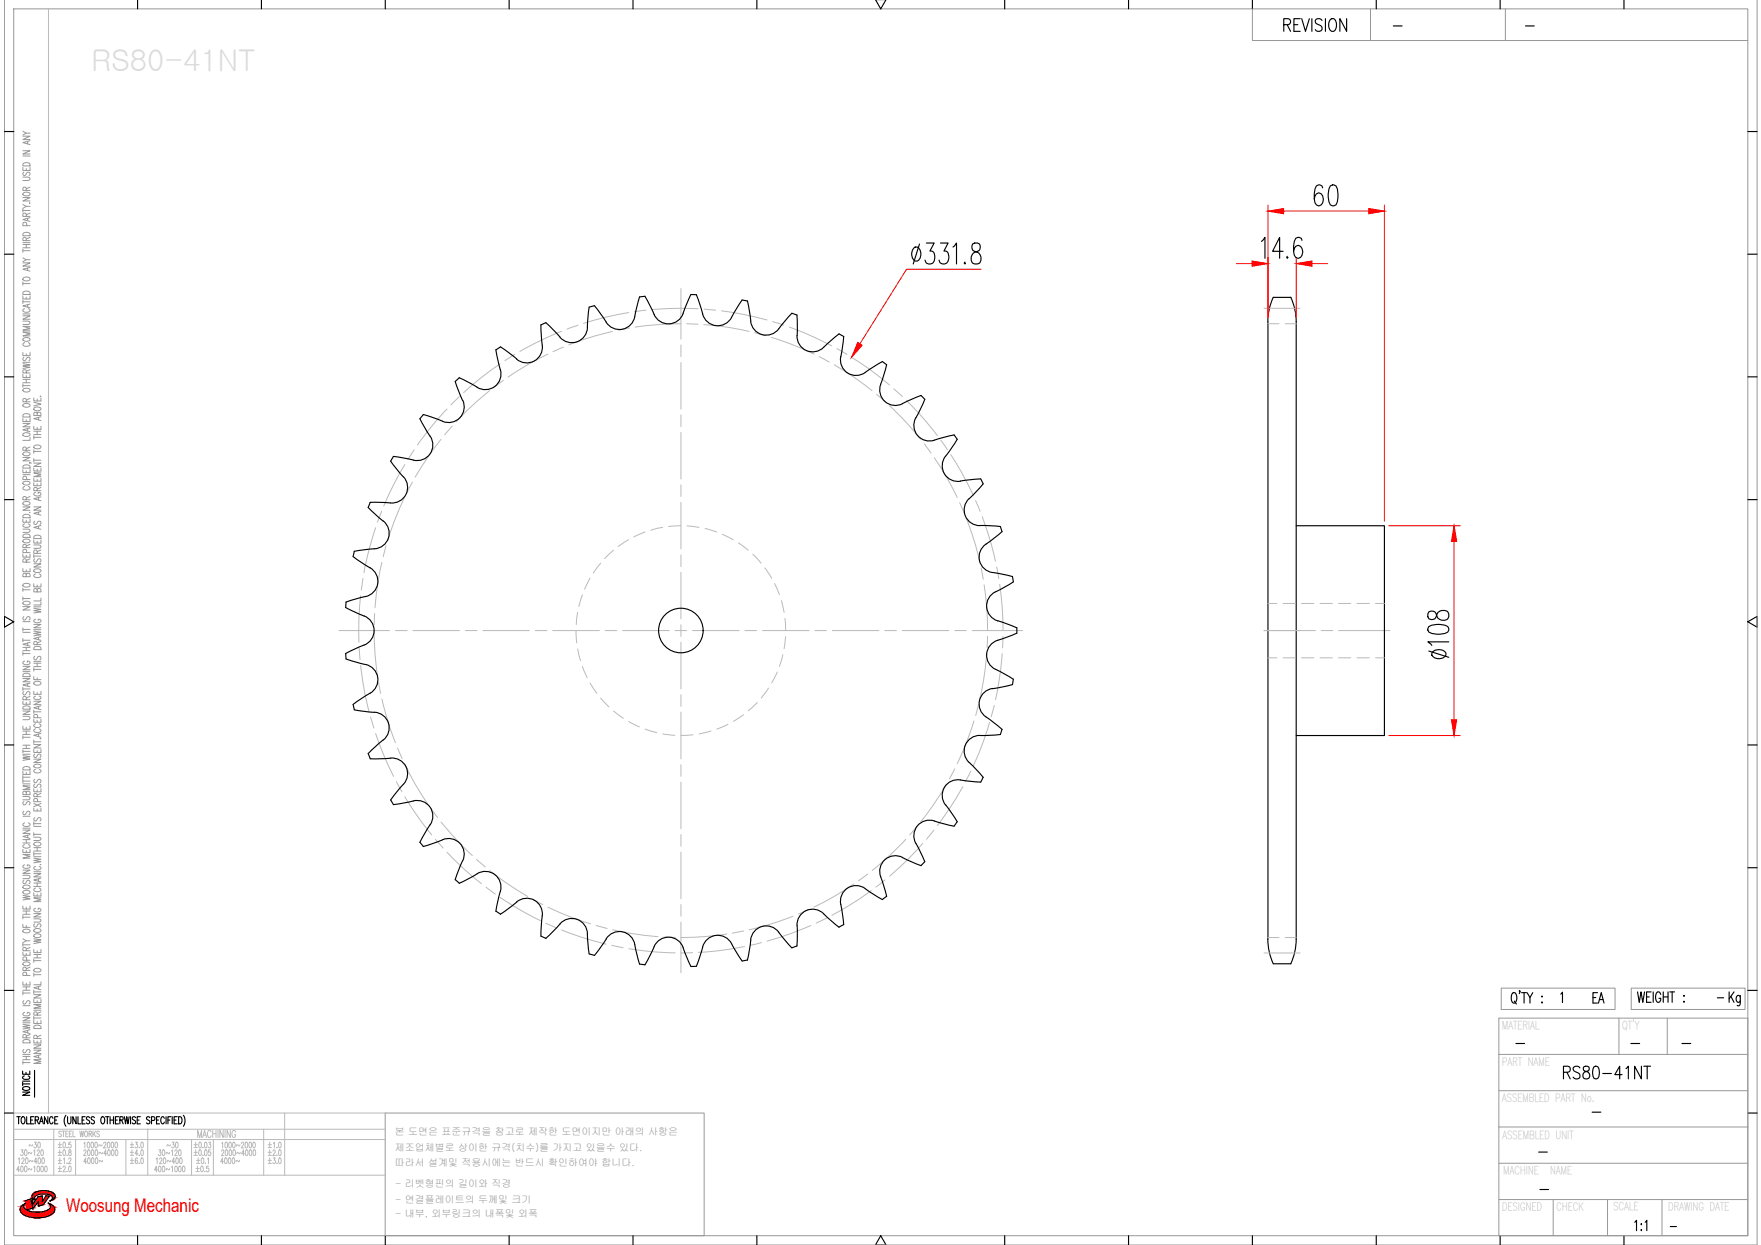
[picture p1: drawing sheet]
<svg xmlns="http://www.w3.org/2000/svg" width="297mm" height="210mm" viewBox="0 0 297 210" stroke-linecap="round" stroke-linejoin="round" font-family="sans-serif">
<defs><g id="words">
<text font-size="5.3" x="290.7" y="170.7">Kg</text>
<text font-size="4.9" x="267.8" y="170.4">EA</text>
<text font-size="3.2" fill="#f00" x="11.1" y="204.3">Woosung Mechanic</text>
<g font-size="2.6">
<text x="234.2" y="5.6">-</text>
<text x="256.5" y="5.6">-</text>
<text x="288.9" y="169.3">-</text>
<text x="254.7" y="177.1">-</text>
<text x="274.1" y="177.1">-</text>
<text x="282.9" y="177.1">-</text>
<text x="267.8" y="188.7">-</text>
<text x="258.6" y="195.4">-</text>
<text x="258.9" y="201.8">-</text>
<text x="280.8" y="208.1">-</text>
</g>
<g font-size="1.7" fill="#989898">
<text x="66.6" y="191.4">본 도면은 표준규격을 참고로 제작한 도면이지만 아래의 사항은</text>
<text x="66.6" y="194.1">제조업체별로 상이한 규격(치수)를 가지고 있을수 있다.</text>
<text x="66.6" y="196.6">따라서 설계및 적용시에는 반드시 확인하여야 합니다.</text>
<text x="66.7" y="200.2">- 리벳형핀의 길이와 직경</text>
<text x="66.7" y="202.8">- 연결플레이트의 두께및 크기</text>
<text x="66.7" y="205.2">- 내부, 외부링크의 내폭및 외폭</text>
</g>
</g></defs>
<!-- layer: 0 -->
<g fill="none" stroke="#989898" stroke-width=".17">
<path d="M.7 -.1v210h295.7v-210M2.3 1.5h292.5v206.8h-292.5zM211.3 1.5v5.3h83.5M231.2 1.5v5.3M253.9 1.5v5.3M3.9 33.3h1.2l-1.2 .6h1.2M3.9 29.9h.8l.4 .2-.2 .3h-1M3.9 28.2v.5h1.2v-.5M3.9 25.4h1.2l-1.2 .6h1.2M3.9 23h1.2l-1.2 .5h1.2M3.9 35.2v.6M3.9 35.5h1.2"/>
<path d="M3.9 34.5l.5 .3M3.9 26.3h1.2M3.9 22.1l.5 .4M3.9 39.3a.82 .82 0 0 1 1.2 .1v.3h-1.2zM3.9 32.5a.91 .91 0 0 1 1.2 .1 .64 .64 0 0 1-.6 .4 .64 .64 0 0 1-.6-.4zM3.9 27.6a.84 .84 0 0 1 1.2 .1v.3h-1.2zM4 29l-.1 .4 .1 .2 .3-.1a.52 .52 0 0 1 .7-.4l.1 .3-.2 .2M4.4 36.5v-.5h-.4l-.1 .5h1.2M4.4 32.1l-.1-.5h-.4v.5h1.2M4.4 28.4v.3M4.5 38.1l-.1-.5-.1-.1-.4 .1v.5h1.2M4.7 23.8v.4"/>
<path d="M4.7 36.8v.4M5 34.2v.1zM5.1 36.7l-1.2 .3 1.2 .3M5.1 34.8h-.7l-.5 .3M5.1 23.7l-1.2 .3 1.2 .4M5.1 22.5h-.7l-.5 .3M5.1 35.9l-.7 .3M5.1 31.6l-.7 .2M3.9 59.4v.6h1.2v-.6M3.9 54.1h.8l.4 .3-.2 .3h-1M3.9 53.2h1.2l-1.2 .6h1.2M3.9 49.9v.5h1.2v-.5"/>
<path d="M3.9 44.3h1.2l-1.2 .6h1.2M3.9 42v.5M3.9 47.5v.6M3.9 50.6v.6M3.9 52.9h1.2M3.9 50.9h1.2M3.9 47.8h1.2M3.9 43.5l.5 .3M3.9 42.3h1.2M3.9 41.8h1.2M3.9 41.2h1.2M3.9 40.9h1.2"/>
<path d="M3.9 57.1a.91 .91 0 0 1 1.2 0 .69 .69 0 0 1-1.2 .3zM3.9 49.2a.82 .82 0 0 1 1.2 .2v.2h-1.2zM3.9 46.9a.71 .71 0 0 1 1.2 .2 .7 .7 0 0 1-1.2-.1zM4.2 57.8a.32 .32 0 0 0-.3 .4 .32 .32 0 0 0 .4 .2h.3a.32 .32 0 0 0 .5-.2 .32 .32 0 0 0-.3-.4M4.2 52a.32 .32 0 0 0-.3 .5 .32 .32 0 0 0 .4 .2h.3a.32 .32 0 0 0 .5-.2 .32 .32 0 0 0-.3-.5M4.4 40.6v-.5h-.4l-.1 .5h1.2M4.4 41.2v.6M4.4 50.1v.3M4.4 59.6v.4M4.7 45.2v.4M4.7 51.4v.4M5.1 56h-1.2l1.2 .3-1.2 .3h1.2"/>
<path d="M5.1 55h-1.2l1.2 .3-1.2 .4h1.2M5.1 51.3l-1.2 .3 1.2 .3M5.1 45.1l-1.2 .3 1.2 .3M5.1 43.8h-.7l-.5 .3M5.1 40l-.7 .3M3.9 79.2v.5h1.2v-.5M3.9 77.1h1.2l-1.2 .6h1.2M3.9 73.2a.72 .72 0 0 1 1.2 .2 .87 .87 0 0 1-1.2 0zM3.9 71.4h1.2l-1.2 .6h1.2M3.9 70.5v.6h1.2v-.6M3.9 63.1v.5h1.2v-.5M3.9 61.3l1.2 .2-1.2 .2 1.2 .2-1.2 .2"/>
<path d="M3.9 64.7v.6M3.9 65h1.2M3.9 64.5h1.2M3.9 64h1.2M3.9 61.1h1.2M3.9 78.5a.84 .84 0 0 1 1.2 .1v.3h-1.2zM3.9 76.4a.71 .71 0 0 1 1.2 .2 .7 .7 0 0 1-1.2-.2zM3.9 69.9a.79 .79 0 0 1 1.2 .1v.3h-1.2zM3.9 68.2a.91 .91 0 0 1 1.2 .1 .69 .69 0 0 1-1.2 .2zM3.9 65.6a.74 .74 0 0 1 1.2 .2 .7 .7 0 0 1-1.2-.1zM4 60.2a.29 .29 0 0 0-.1 .5 .29 .29 0 0 0 .5-.1l.1-.2a.31 .31 0 0 1 .5-.1 .31 .31 0 0 1-.1 .5M4.4 75.9v-.5h-.5v.5h1.2"/>
<path d="M4.4 67.7v-.4l-.4-.1-.1 .5h1.2M4.4 62.9v-.5h-.5v.5h1.2M4.4 63.3v.3M4.4 64v.5M4.4 70.8v.3M4.4 79.4v.3M4.7 72.3v.4M5 78l.3 .1M5.1 73.8v.4h-1.2M5.1 72.2l-1.2 .3 1.2 .3M5.1 75.4l-.7 .2M5.1 67.2l-.7 .3"/>
<path d="M5.1 62.3l-.7 .3M5.7 78.9v.5h1.2v-.5M5.7 78.1h1.2l-1.2 .5h1.2M5.7 71.9v.5h1.2v-.5M5.7 67.8l1.2 .3-1.2 .3M5.7 67.1v.5h1.2v-.5M5.7 73.5v.5M5.7 75.8v.6M5.7 77.3v.6M5.7 77.6h1.2M5.7 76.1h1.2M5.7 73.7h1.2"/>
<path d="M5.7 73.3h1.2M5.7 72.7h1.2M5.8 75.2a.71 .71 0 0 1 1.1 .2 .73 .73 0 0 1-1.2-.1zM5.8 68.8a.91 .91 0 0 1 1.1 0 .69 .69 0 0 1-1.1 .3zM6.3 69.7l.2-.2h.3l.1 .2v.4h-1.2l.1-.6 .4 .1 .1 .5M6.3 67.3v.3M6.3 72.1v.3M6.3 72.7v.6M6.3 79.1v.3M6.5 70.4v.4M6.8 66.8h.1zM6.9 79.7h-1.2l1.2 .3-1.2 .4h1.2"/>
<path d="M6.9 70.3l-1.2 .3 1.2 .3M3.9 95.9v.5h1.2v-.5M3.9 93.4v.5h1.2v-.5M3.9 89.2h1l.2 .2-.2 .3-1 .1M3.9 87.5v.5h1.2v-.5M3.9 85.5h1.2l-1.2 .5h1.2M3.9 99.2v.5M3.9 99.4h1.2M3.9 80h1.2M3.9 98.5a.91 .91 0 0 1 1.2 .1 .64 .64 0 0 1-.6 .4 .64 .64 0 0 1-.6-.4zM3.9 91.1a.71 .71 0 0 1 1.2 .2 .73 .73 0 0 1-1.2-.2zM3.9 90.2a.79 .79 0 0 1 1.2 .1v.3h-1.2z"/>
<path d="M3.9 86.9a.82 .82 0 0 1 1.2 .1v.3h-1.2zM3.9 84.7a.91 .91 0 0 1 1.2 .1 .64 .64 0 0 1-.6 .4 .64 .64 0 0 1-.6-.4zM3.9 81.3a.91 .91 0 0 1 1.2 .1 .64 .64 0 0 1-.6 .4 .64 .64 0 0 1-.6-.4zM4.2 88.3a.32 .32 0 0 0-.3 .4 .32 .32 0 0 0 .4 .2h.3a.32 .32 0 0 0 .5-.2 .32 .32 0 0 0-.3-.4M4.2 82a.32 .32 0 0 0-.3 .4 .32 .32 0 0 0 .4 .2h.3a.32 .32 0 0 0 .5-.2 .32 .32 0 0 0-.3-.4M4.4 96.9l.3-.2h.3l.1 .2v.3h-1.2l.1-.5h.4v.5M4.4 94.8v-.5l-.4-.1-.1 .6h1.2M4.4 92.3l-.1-.5-.4 .1v.4h1.2M4.4 84.3v-.5l-.4-.1-.1 .6h1.2M4.4 87.7v.3M4.4 93.6v.3M4.4 96.1v.3"/>
<path d="M4.5 93.2l-.1-.5h-.5v.5h1.2M4.5 80.8l-.1-.4-.1-.1-.4 .1v.4h1.2M5 86.4h.1M5.1 94.2l-.7 .3M5.1 91.8l-.7 .2M5.1 83.7l-.7 .3M5.7 98.4v.5h1.2v-.5M5.7 95.1h1.2l-1.2 .5h1.2M5.7 91.9h.9l.3 .2-.2 .3h-1M5.7 91v.6h1.2v-.6M5.7 85.5h1.2l-1.2 .5h1.2M5.7 81.4v.5h1.2v-.5"/>
<path d="M5.7 80.6v.5h1.2v-.5M5.7 93.5v.6M5.7 93.8h1.2M5.8 96a.91 .91 0 0 1 1.1 .1 .64 .64 0 0 1-.6 .4 .64 .64 0 0 1-.6-.4zM5.8 90.4a.79 .79 0 0 1 1.1 .1v.3h-1.2zM5.9 94.2a.29 .29 0 0 0-.2 .5 .29 .29 0 0 0 .5-.1l.1-.2a.31 .31 0 0 1 .5-.1 .31 .31 0 0 1-.1 .5M5.9 87.9l-.2 .2 .2 .3 .3-.1 .1-.3a.3 .3 0 0 1 .5-.1 .3 .3 0 0 1-.1 .5M6 96.8a.32 .32 0 0 0-.3 .4 .32 .32 0 0 0 .5 .2h.2a.32 .32 0 0 0 .5-.2 .32 .32 0 0 0-.3-.4M6 83a.32 .32 0 0 0-.3 .4 .32 .32 0 0 0 .5 .2h.2a.34 .34 0 0 0 .5-.3 .34 .34 0 0 0-.5-.3v.2M6.3 99.4l.2-.2 .3 .1 .1 .1v.4h-1.2l.1-.5h.4l.1 .5M6.3 93.3l-.1-.5h-.4l-.1 .5h1.2M6.3 82.7l-.1-.5h-.4l-.1 .5h1.2"/>
<path d="M6.3 80.8v.3M6.3 81.6v.3M6.3 91.2v.4M6.3 98.6v.3M6.5 83.9v.4M6.5 86.4v.4M6.5 88.7v.4M6.9 88.6l-1.2 .3 1.2 .3M6.9 86.2l-1.2 .3 1.2 .4M6.9 83.8l-1.2 .3 1.2 .3M6.9 92.7l-.6 .3M6.9 82.2l-.6 .3"/>
<path d="M3.9 119.9h1.2l-1.2 .6h1.2M3.9 118.2v.5h1.2v-.5M3.9 114.4h1.2l-1.2 .5h1.2M3.9 112.3h1.2l-1.2 .6h1.2M3.9 102.3h1.2l-1.2 .5h1.2M3.9 100.6v.6M3.9 105.8v.6M3.9 107.6v.6M3.9 109.9v.6M3.9 115.9v.5M3.9 116.2h1.2M3.9 113.2h1.2"/>
<path d="M3.9 110.2h1.2M3.9 109.7h1.2M3.9 109.1h1.2M3.9 107.9h1.2M3.9 106.6h1.2M3.9 106.1h1.2M3.9 104.8h1.2M3.9 100.9h1.2M3.9 119.2a.84 .84 0 0 1 1.2 .1v.3h-1.2zM3.9 113.7a.82 .82 0 0 1 1.2 .1v.3h-1.2zM3.9 101.5a.91 .91 0 0 1 1.2 .1 .69 .69 0 0 1-1.2 .2zM4 116.6a.29 .29 0 0 0-.1 .5 .29 .29 0 0 0 .5-.1l.1-.2a.31 .31 0 0 1 .5-.1 .31 .31 0 0 1-.1 .5"/>
<path d="M4 104a.29 .29 0 0 0-.1 .4 .29 .29 0 0 0 .5 0l.1-.3a.31 .31 0 0 1 .5-.1 .31 .31 0 0 1-.1 .5M4.2 111.5a.32 .32 0 0 0-.3 .4 .32 .32 0 0 0 .4 .2h.3a.34 .34 0 0 0 .5-.3 .34 .34 0 0 0-.5-.3v.2M4.4 118v-.5l-.4-.1-.1 .6h1.2M4.4 109.1v.6M4.4 118.4v.3M4.7 108.4v.4M4.7 115.3v.4M5.1 115.2l-1.2 .3 1.2 .3M5.1 108.3l-1.2 .3 1.2 .3M5.1 117.4l-.7 .3M5.7 118.2h1.2l-1.2 .6h1.2M5.7 116.6v.5h1.2v-.5"/>
<path d="M5.7 114.1v.5h1.2M5.7 106.4l1.2 .2-1.2 .2 1.2 .2-1.2 .2M5.7 105.3h1.2l-1.2 .5h1.2M5.7 102.5l1.2 .3-1.2 .1 1.2 .3-1.2 .1M5.7 112.6v.5M5.7 119.7v.6M5.7 112.9h1.2M5.7 112.4h1.2M5.7 111.8h1.2M5.7 111.5h1.2M5.7 106.2h1.2M5.7 102.3h1.2"/>
<path d="M5.8 115a.71 .71 0 0 1 1.1 .3 .7 .7 0 0 1-1.2-.2zM5.8 109.1a.84 .84 0 0 1 1.1 .2v.2h-1.2zM5.9 110.7a.29 .29 0 0 0-.2 .4 .29 .29 0 0 0 .5 0l.1-.3a.31 .31 0 0 1 .5-.1 .31 .31 0 0 1-.1 .5M6 117.4a.32 .32 0 0 0-.3 .4 .32 .32 0 0 0 .5 .2h.2a.32 .32 0 0 0 .5-.2 .32 .32 0 0 0-.3-.4M6 104.4a.32 .32 0 0 0-.3 .4 .32 .32 0 0 0 .5 .2h.2a.33 .33 0 0 0 .5-.3 .33 .33 0 0 0-.5-.3v.2M6.3 108.7l-.1-.5h-.4l-.1 .5h1.2M6.3 111.8v.6M6.3 114.3v.3M6.3 116.7v.4M6.5 107.5v.4M6.5 119.1v.4M6.9 119l-1.2 .3 1.2 .3"/>
<path d="M6.9 107.3l-1.2 .3 1.2 .4M6.9 101.5v.5h-1.2M6.9 100.8v.5h-1.2M6.9 108.1l-.6 .3M3.9 139.9h1.2l-1.2 .6h1.2M3.9 134.3h.8l.4 .2-.2 .3h-1M3.9 130v.6h1.2v-.6M3.9 127.4l1.2 .2-1.2 .2 1.2 .2-1.2 .2M3.9 122.4v.6h1.2v-.6M3.9 120.8h.8l.4 .2-.2 .3h-1M3.9 124v.6M3.9 126.4v.6"/>
<path d="M3.9 130.8v.5M3.9 131.4v.6M3.9 139.6h1.2M3.9 137.6h1.2M3.9 132.2h1.2M3.9 131.7h1.2M3.9 131h1.2M3.9 127.2h1.2M3.9 126.7h1.2M3.9 126.2h1.2M3.9 125.6h1.2M3.9 124.3h1.2"/>
<path d="M3.9 123.8h1.2M3.9 123.3h1.2M3.9 129.4a.82 .82 0 0 1 1.2 .1v.3h-1.2zM4 136.8a.29 .29 0 0 0-.1 .4 .29 .29 0 0 0 .5 0l.1-.3a.31 .31 0 0 1 .5-.1 .31 .31 0 0 1-.1 .5M4 135.1l-.1 .2 .1 .4 .3-.1 .2-.3a.3 .3 0 0 1 .5-.1 .3 .3 0 0 1-.1 .5M4.2 138.7a.32 .32 0 0 0-.3 .4 .32 .32 0 0 0 .4 .3h.3a.32 .32 0 0 0 .5-.3 .32 .32 0 0 0-.3-.4M4.4 133.6l.3-.2h.3l.1 .2v.4h-1.2l.1-.6 .4 .1v.5M4.4 122.6v.4M4.4 123.3v.5M4.4 125.6v.6M4.4 130.2v.4M5.1 132.5h-1.2l1.2 .3-1.2 .3h1.2"/>
<path d="M5.7 136.2v.5h1.2v-.5M5.7 133v.5h1.2v-.5M5.7 128h1.2l-1.2 .6h1.2M5.7 126.3v.6h1.2v-.6M5.7 125.5h1.2l-1.2 .6h1.2M5.7 121.3v.5h1.2v-.5M5.7 124.8v.5M5.7 138.6v.5M5.7 139.3h1.2M5.7 138.9h1.2M5.7 135.5l1.2 .5M5.7 125.1h1.2"/>
<path d="M5.7 120h1.2M5.8 129a.91 .91 0 0 1 1.1 .1 .69 .69 0 0 1-1.1 .2zM5.9 137.9a.29 .29 0 0 0-.2 .4 .29 .29 0 0 0 .5 0l.1-.3a.31 .31 0 0 1 .5-.1 .31 .31 0 0 1-.1 .5M5.9 132.2l-.2 .4a.26 .26 0 0 0 .2 .2 .26 .26 0 0 0 .3-.2l.1-.2a.31 .31 0 0 1 .5-.1 .31 .31 0 0 1-.1 .5M5.9 131.4a.29 .29 0 0 0-.2 .5 .29 .29 0 0 0 .5-.1l.1-.2a.31 .31 0 0 1 .5-.1 .31 .31 0 0 1-.1 .5M5.9 127.1a.29 .29 0 0 0-.2 .5 .29 .29 0 0 0 .5-.1l.1-.2a.31 .31 0 0 1 .5-.1 .31 .31 0 0 1-.1 .5M6 129.7a.32 .32 0 0 0-.3 .4 .32 .32 0 0 0 .5 .2h.2a.32 .32 0 0 0 .5-.2 .32 .32 0 0 0-.3-.4M6 122.9a.32 .32 0 0 0-.3 .4 .32 .32 0 0 0 .5 .2h.2a.32 .32 0 0 0 .5-.2 .32 .32 0 0 0-.3-.4M6 122a.32 .32 0 0 0-.3 .5 .32 .32 0 0 0 .5 .2h.2a.32 .32 0 0 0 .5-.2 .32 .32 0 0 0-.3-.5M6.3 134.3l-.1-.4-.4-.1-.1 .5h1.2M6.3 121.4v.4M6.3 126.5v.4"/>
<path d="M6.3 133.2v.3M6.3 136.4v.3M6.3 135.2v-.5l-.2-.1-.3 .1-.1 .5h1.2M6.3 121v-.5h-.5l-.1 .5h1.2M6.5 123.8v.4M6.8 124.5h.1zM6.9 123.6l-1.2 .4 1.2 .3M6.9 135.5l-1.2 .5M6.9 133.8l-.6 .2M3.9 155.8v.6h1.2M3.9 152.8v.5h1.2v-.5M3.9 151l1.2 .1-1.2 .2 1.2 .2-1.2 .2"/>
<path d="M3.9 149.5a.72 .72 0 0 1 1.2 .1 .87 .87 0 0 1-1.2 0zM3.9 147.6h.8l.4 .2-.2 .3h-1M3.9 146.7h1.2l-1.2 .5h1.2M3.9 143.2v.5h1.2v-.5M3.9 154.4v.5M3.9 159v.6M3.9 159.3h1.2M3.9 158.3l.5 .3M3.9 154.6h1.2M3.9 154.1h1.2M3.9 153.6h1.2M3.9 142.1h1.2"/>
<path d="M3.9 141.6h1.2M3.9 156.8a.91 .91 0 0 1 1.2 .1 .64 .64 0 0 1-.6 .4 .64 .64 0 0 1-.6-.4zM3.9 150.3a.91 .91 0 0 1 1.2 0 .64 .64 0 0 1-.6 .5 .64 .64 0 0 1-.6-.5zM4 148.4a.29 .29 0 0 0-.1 .5 .29 .29 0 0 0 .5-.1l.1-.2a.31 .31 0 0 1 .5-.1 .31 .31 0 0 1-.1 .5M4.2 145.8a.32 .32 0 0 0-.3 .4 .32 .32 0 0 0 .4 .2h.3a.33 .33 0 0 0 .5-.3 .33 .33 0 0 0-.5-.3v.2M4.2 142.4a.32 .32 0 0 0-.3 .4 .32 .32 0 0 0 .4 .2h.3a.32 .32 0 0 0 .5-.2 .32 .32 0 0 0-.3-.4M4.4 141.6v.5M4.4 143.4v.3M4.4 152.9v.4M4.4 153.6v.5M4.4 156v.4M4.7 140.8v.4"/>
<path d="M5.1 158.6h-.7l-.5 .3M5.1 144.1h-1.2l1.2 .3-1.2 .3h1.2M5.1 140.7l-1.2 .3 1.2 .4M5.1 159.7l-.7 .3M5.7 158.3l1.2 .2-1.2 .2 1.2 .2-1.2 .2M5.7 154.9h.9l.3 .2-.2 .3-1 .1M5.7 154h1.2l-1.2 .6h1.2M5.7 150.5v.6h1.2v-.6M5.7 147.3h1.2l-1.2 .5h1.2M5.7 144.7l1.2 .2-1.2 .2 1.2 .2-1.2 .2M5.7 141.2h.9l.3 .2-.2 .3h-1M5.7 140.4v.5"/>
<path d="M5.7 143.7v.5M5.7 149.5h1.2M5.7 148.9h1.2M5.7 147h1.2M5.7 144.4h1.2M5.7 143.9h1.2M5.7 143.5h1.2M5.7 142.9h1.2M5.7 140.7h1.2M5.8 157.6a.71 .71 0 0 1 1.1 .2 .7 .7 0 0 1-1.2-.1zM5.8 156.7a.71 .71 0 0 1 1.1 .2 .7 .7 0 0 1-1.2-.1zM5.8 142.1a.71 .71 0 0 1 1.1 .3 .7 .7 0 0 1-1.2-.2z"/>
<path d="M5.9 155.8l-.2 .1 .2 .4 .3-.1 .1-.3a.3 .3 0 0 1 .5-.1 .3 .3 0 0 1-.1 .5M6 153.1a.32 .32 0 0 0-.3 .4 .32 .32 0 0 0 .5 .2h.2a.34 .34 0 0 0 .5-.3 .34 .34 0 0 0-.5-.3v.2M6 149.7a.32 .32 0 0 0-.3 .4 .32 .32 0 0 0 .5 .2h.2a.32 .32 0 0 0 .5-.2 .32 .32 0 0 0-.3-.4M6 146.1a.32 .32 0 0 0-.3 .4 .32 .32 0 0 0 .5 .2h.2a.32 .32 0 0 0 .5-.2 .32 .32 0 0 0-.3-.4M6.3 142.9v.6M6.3 148.9v.6M6.3 150.7v.4M6.5 148.2v.4M6.8 145.8h.1zM6.9 151.4h-1.2l1.2 .3-1.2 .3h1.2M6.9 148.1l-1.2 .3 1.2 .3M3.9 172.7l1.2 .2-1.2 .2 1.2 .2-1.2 .2"/>
<path d="M3.9 171.6h1.2l-1.2 .5h1.2M3.9 165.5v.6h1.2v-.6M3.9 160.5v.6h1.2v-.6M3.9 179.1h1.2M3.9 167.1v.6M3.9 178.9v.5M3.9 178.7h1.2M3.9 178.1h1.2M3.9 177.8h1.2M3.9 172.4h1.2M3.9 169.6h1.2M3.9 167.4h1.2"/>
<path d="M3.9 167h1.2M3.9 166.4h1.2M3.9 175.4a.82 .82 0 0 1 1.2 .1v.3h-1.2zM3.9 162.3a.71 .71 0 0 1 1.2 .3 .7 .7 0 0 1-1.2-.2zM4 176.9l-.1 .2 .1 .4 .3-.1 .2-.3a.3 .3 0 0 1 .5-.1 .3 .3 0 0 1-.1 .5M4 168.7a.29 .29 0 0 0-.1 .5 .29 .29 0 0 0 .5-.1l.1-.2a.31 .31 0 0 1 .5-.1 .31 .31 0 0 1-.1 .5M4.2 170.7a.32 .32 0 0 0-.3 .4 .32 .32 0 0 0 .4 .2h.3a.33 .33 0 0 0 .5-.3 .33 .33 0 0 0-.5-.3v.2M4.4 175v-.5l-.4-.1-.1 .6h1.2M4.4 163.6v-.5h-.4l-.1 .5h1.2M4.4 160.3v-.5h-.4l-.1 .5h1.2M4.4 160.7v.4M4.4 165.7v.4"/>
<path d="M4.4 166.4v.6M4.4 178.1v.6M4.5 164.5l-.1-.5h-.5v.5h1.2M4.5 161.9l-.1-.5-.1-.1-.4 .1v.5h1.2M4.7 173.7v.4M5.1 173.6l-1.2 .3 1.2 .4M5.1 174.4l-.7 .3M5.1 163.1l-.7 .2M5.7 177.1h1.2l-1.2 .5h1.2M5.7 176.2h1.2l-1.2 .5h1.2M5.7 175.3v.5h1.2v-.5M5.7 172v.6h1.2v-.6"/>
<path d="M5.7 168.5v.5h1.2v-.5M5.7 167.7h1.2l-1.2 .6h1.2M5.7 160.1v.5h1.2v-.5M5.7 171.6h1.2M5.7 161.7v.6M5.7 164.1v.5M5.7 166.9v.6M5.7 171.4v.5M5.7 170.3h1.2M5.7 167.2h1.2M5.7 164.3h1.2M5.7 162h1.2"/>
<path d="M5.7 161.5h1.2M5.7 160.9h1.2M5.8 173a.82 .82 0 0 1 1.1 .1v.3h-1.2zM5.8 163.4a.71 .71 0 0 1 1.1 .3 .87 .87 0 0 1-1.2 0zM6.3 175.1l-.1-.5h-.4l-.1 .5h1.2M6.3 171.1l-.1-.4-.4-.1-.1 .5h1.2M6.3 160.3v.3M6.3 160.9v.6M6.3 168.7v.3M6.3 172.2v.4M6.3 175.5v.3M6.5 166.3v.4"/>
<path d="M6.5 177.9v.4M6.9 178.7h-1.2l1.2 .3-1.2 .3h1.2M6.9 177.8l-1.2 .3 1.2 .3M6.9 169.3h-1.2l1.2 .4-1.2 .3h1.2M6.9 166.2l-1.2 .3 1.2 .4M6.9 165.5v.5h-1.2M6.9 174.5l-.6 .3M6.9 170.6l-.6 .3M252.8 177.8h42M252.8 171.7h42v36.6h-42zM253.2 166.6h19.2v3.6h-19.2zM273.1 171.7v6.1"/>
<path d="M275.2 166.6h19.2v3.6h-19.2zM281.2 171.7v6.1M65 187.7h53.8v20.6h-53.8zM252.8 196.1h42M252.8 183.9h42M252.8 190h42M252.8 202.2h42M262 202.2v6.1M271.2 202.2v6.1M280.3 202.2v6.1"/>
</g>
<g fill="none" stroke="#000" stroke-width=".19">
<path d="M23.2 -.1v1.6M44.1 -.1v1.6M65 -.1v1.6M85.9 -.1v1.6M106.8 -.1v1.6M127.7 -.1v1.6M147.7 -.1l.9 1.6 .9-1.6M169.5 -.1v1.6M190.4 -.1v1.6M211.3 -.1v1.6M232.1 -.1v1.6M253 -.1v1.6"/>
<path d="M273.9 -.1v1.6M216.5 4.2h.8a.52 .52 0 0 0 .4-.5 .52 .52 0 0 0-.4-.6h-.8v2.2M217.1 4.2l.6 1.1M218.3 4.2h.6M219.3 3.1h-1v2.2h1M219.6 3.1l.6 2.2 .7-2.2M221.3 3.1v2.2M223 3.4a.58 .58 0 0 0-.7-.3 .58 .58 0 0 0-.4 .8l.8 .4a.53 .53 0 0 1 .3 .5 .53 .53 0 0 1-.4 .5h-.3l-.4-.3M223.6 3.1v2.2M224.5 3.3l.1-.2a.93 .93 0 0 1 .8 1.4l-.1 .3a.57 .57 0 0 1-.5 .5 .57 .57 0 0 1-.6-.5 1.47 1.47 0 0 1 .3-1.5zM227.1 3.1v2.2l-1.1-2.2v2.2M.7 22.2h1.6"/>
<path d="M294.8 22.2h1.6M.7 42.9h1.6M83.6 59l.6 2.8a2.67 2.67 0 0 1-.5 3.2 2.67 2.67 0 0 1-3.2 .3M83.7 59l.7-.5 2.8 2M94.5 56.8l-2.4-2.4-.8 .4 .1 2.8a2.68 2.68 0 0 1-1 3.1 2.68 2.68 0 0 1-3.3-.1M99.1 55.2a2.64 2.64 0 0 1-1.8 2.4 2.64 2.64 0 0 1-2.8-.7M107.9 50l-.7 2.8a2.7 2.7 0 0 1-2.2 2.7 2.7 2.7 0 0 1-3-1.7l-1.7-2.3-.9 .3-.3 3.4M108.8 49.9l1.5 3.1M108.8 50l-.9 .1M115.2 52.8a2.64 2.64 0 0 1-2.3 1.8 2.64 2.64 0 0 1-2.6-1.6M116.5 49.6l-1.3 3.2M116.6 49.7h.9"/>
<path d="M117.5 49.7l.9 2.7a2.7 2.7 0 0 0 2.4 2.5 2.7 2.7 0 0 0 2.9-1.9l1.5-2.4M125.2 50.6l.9 .2M126.1 50.7l.5 2.9a2.7 2.7 0 0 0 1.9 2.8 2.7 2.7 0 0 0 3.2-1.4l1.9-2.2M133.6 52.8l.8 .3M134.4 53.1l.1 3.4M134.4 56.5a2.68 2.68 0 0 0 1.9 2.7 2.68 2.68 0 0 0 3-1l2.2-1.9 .6 .3 .2 .1-.4 2.9a2.7 2.7 0 0 0 1.1 3.3 2.7 2.7 0 0 0 3.4-.4l2.4-1.5M213.9 54.3v104M214.8 50.1l-.8 2.3-.1 1.9M214.8 50.1h2.9M217.7 50.1l.8 2.3 .1 1.9v104l-.3 2.5-.6 1.7h-2.9l-.6-1.7-.3-2.5M294.8 42.9h1.6M.7 63.5h1.6"/>
<path d="M65.9 77.7l2.1 2.7M66.3 76.9l3.4 .7M66.4 77l-.5 .7M70.8 70.6l1.7 3M71.4 69.9l3.2 1.1M71.4 69.9l-.6 .7M72.6 73.6a2.64 2.64 0 0 1-.1 2.9 2.64 2.64 0 0 1-2.8 1.1M78.1 67.5a2.64 2.64 0 0 1-.5 2.9 2.64 2.64 0 0 1-3 .6M80.5 65.3l-3-1.6-.5 .4-.2 .2 .2 .5 1 2.7M148.6 64.8a2.66 2.66 0 0 0 .9 3.1 2.66 2.66 0 0 0 3.2-.1l2.7-1.1 .6 .6-1.5 3.1M148.8 61l.8 .5M149.6 61.5l-1 3.3"/>
<path d="M154.5 70.4a2.67 2.67 0 0 0 .5 3.2 2.67 2.67 0 0 0 3.2 .4l2.7-.7M159.5 76.9a2.64 2.64 0 0 0-.2 3 2.64 2.64 0 0 0 2.7 1.2M160.9 73.3l.6 .8-2 2.8M294.8 63.5h1.6M.7 84.2h1.6M62.1 85.5l2.1 2a2.7 2.7 0 0 1 1.3 3.2 2.7 2.7 0 0 1-2.9 1.9l-2.9 .4-.1 .8 2.3 1.6a2.69 2.69 0 0 1 1.8 3 2.69 2.69 0 0 1-2.6 2.3l-2.7 .8-.1 .9M62.5 84.7l-.4 .8M68.1 80.4a2.68 2.68 0 0 1 .2 3.2 2.68 2.68 0 0 1-3 1.1h-2.9M162 81.1l3.4-.3 .2 .2 .2 .6-2.3 2.5M163.5 84.1a2.67 2.67 0 0 0-.5 3.1 2.67 2.67 0 0 0 2.9 1.4l2.8 .2 .3 .8-2.2 1.8a2.7 2.7 0 0 0-1.6 3.1 2.7 2.7 0 0 0 2.8 2.1l2.8 .6 .1 .9M170.9 98.1l-2.5 1.4a2.7 2.7 0 0 0-2 2.8 2.7 2.7 0 0 0 2.4 2.5l2.7 1.1v.3v.6l-2.7 1a2.71 2.71 0 0 0-2.4 2.5 2.71 2.71 0 0 0 2 2.8l2.5 1.4M218.6 88.6h14.9v35.4h-14.9"/>
<path d="M294.8 84.2h1.6M.7 103.9l1.6 .9-1.6 .9zM58.3 102.4l2.6 1.2a2.7 2.7 0 0 1 2.2 2.7 2.7 2.7 0 0 1-2.2 2.7l-2.6 1.2M58.3 110.2l.1 .9M58.4 111.1l2.7 .8a2.67 2.67 0 0 1 2.5 2 2.67 2.67 0 0 1-1.2 3M59.6 118.8l.2 .9M59.7 119.7l2.9 .4a2.66 2.66 0 0 1 2.8 1.5 2.66 2.66 0 0 1-.7 3.2M62.4 116.9l-2.8 1.9M170.9 114.5l-.1 .9-2.8 .6a2.69 2.69 0 0 0-2.8 2.1 2.69 2.69 0 0 0 1.6 3.1l2.2 1.8-.3 .8M294.8 104.8l1.6-.9v1.8zM.7 125.6h1.6M62.1 127.1l.4 .8"/>
<path d="M62.4 127.9h2.9a2.69 2.69 0 0 1 3.2 1.4 2.69 2.69 0 0 1-.8 3.3l-1.8 2.3M64.6 124.7l-2.5 2.4M65.9 134.9l.5 .7M66.3 135.7l2.9-.5a2.68 2.68 0 0 1 3.1 .6 2.68 2.68 0 0 1 .3 3.3M72.5 139l-1.7 3M157.6 138.4l3.3 .9M157.6 138.4a2.64 2.64 0 0 0-2.9 .8 2.64 2.64 0 0 0-.2 3M159.5 135.7l2 2.8-.6 .8M163.5 128.5l2.3 2.5-.4 .9-2.8-.3a2.68 2.68 0 0 0-3.1 .9 2.68 2.68 0 0 0 0 3.2M165.3 124a2.64 2.64 0 0 0-2.5 1.6 2.64 2.64 0 0 0 .7 2.9M168.7 123.8l-3.4 .2M294.8 125.6h1.6"/>
<path d="M.7 146.3h1.6M70.8 142l.6 .7M74.6 141.6l-3.2 1.1M74.6 141.6a2.64 2.64 0 0 1 3 .6 2.64 2.64 0 0 1 .5 2.9M77.5 148.9l2.5-1.3a2.7 2.7 0 0 1 3.5-.1 2.7 2.7 0 0 1 .7 3.3l-.6 2.8M78 145.1l-1.2 3.2 .7 .6M83.7 153.6l.7 .5 2.3-1.7a2.7 2.7 0 0 1 3.4-.6 2.7 2.7 0 0 1 1.3 3.2l-.2 2.8 .9 .4 2-2a2.67 2.67 0 0 1 3-1.3 2.67 2.67 0 0 1 2 2.5M99.1 157.4l.3 3.4 .9 .3 1.7-2.3a2.69 2.69 0 0 1 3-1.7 2.69 2.69 0 0 1 2.2 2.7l.7 2.8M110.3 159.6a2.64 2.64 0 0 1 2.6-1.6 2.64 2.64 0 0 1 2.3 1.8M110.3 159.6l-1.5 3.1M115.2 159.8l1.3 3.2M133.6 159.8l-1.9-2.2a2.7 2.7 0 0 0-3.1-1.4 2.7 2.7 0 0 0-2 2.8l-.5 2.9"/>
<path d="M134.5 156.1l-.1 3.4-.8 .3M138.9 154a2.64 2.64 0 0 0-2.9-.5 2.64 2.64 0 0 0-1.6 2.6M138.9 154.1l2.6 2.2 .8-.4M145.9 149.8l2.9 1.9M145.9 149.8a2.68 2.68 0 0 0-3.2 .1 2.68 2.68 0 0 0-.8 3.2l.4 2.8M148.6 147.8l1 3.3-.8 .5M152.2 144.6l3.2 1.4M152.2 144.6a2.64 2.64 0 0 0-2.9 .3 2.64 2.64 0 0 0-.7 2.9M154.5 142.2l1.5 3.1-.6 .6M294.8 146.3h1.6M.7 167h1.6M107.9 162.5l.9 .2"/>
<path d="M117.5 162.9l-.9 .1M125.2 162l-1.5-2.4a2.7 2.7 0 0 0-2.9-1.9 2.7 2.7 0 0 0-2.4 2.5l-.9 2.7M126.1 161.9l-.9 .1M255.2 167.4h.1a.77 .77 0 0 1 .5 1v.3a.41 .41 0 0 1-.4 .4 .41 .41 0 0 1-.4-.4l-.1-.7zM255.4 168.8l.4 .5M256.4 167.1l-.1 .1v-.1v-.1l.1 .1-.1 .4M256.7 167.4h.8M257.1 167.4v1.7M257.6 167.4l.5 .8v.9M258.5 167.4l-.4 .8M260.1 168v.1zM260.1 168.9v.2z"/>
<path d="M263.3 167.6l.3-.3v1.7M267.2 179.9a.45 .45 0 0 0 .1 .7 .76 .76 0 0 1 .7 .4 .76 .76 0 0 1 0 .8 .64 .64 0 0 1-1-.2 .64 .64 0 0 1 .5-.9l.3-.1a.45 .45 0 0 0 .2-.7l-.3-.1zM268.9 179.9l.4-.1a1.05 1.05 0 0 1 .5 1.2l-.3 .8-.4 .1a1.05 1.05 0 0 1-.5-1.2zM276.2 167.2l.3 1.8 .3-1.8 .3 1.8 .3-1.8M276.9 179.8v2.1l-1.2-2.1v2.1M277.3 179.8h1.1M277.7 168.1h.5M277.8 179.8v2.1M278.5 167.2h-.8v1.8h.8M278.9 167.2v1.8M280.1 167.7a.4 .4 0 0 0-.4-.5 .4 .4 0 0 0-.4 .5v.9a.4 .4 0 0 0 .2 .3 .4 .4 0 0 0 .5 0l.1-.6h-.3M280.6 168.1h.8"/>
<path d="M280.6 167.2v1.8M281.4 167.2v1.8M281.7 167.2h.8M282.1 167.2v1.8M284 167.8v.2zM284 168.8v.2zM.7 187.7h1.6M2.8 188.3h.6M3.1 188.3v1.2M3.7 188.3h.1a.64 .64 0 0 1 .4 .6 .64 .64 0 0 1-.4 .6 .85 .85 0 0 1-.1-1.2zM3.8 184.1h1.2l-1.2 .6h1.2M3.8 180.6v.5h1.2v-.5"/>
<path d="M3.8 182.7h1.2M3.8 182.5v.5M3.8 182.3h1.2M3.9 183.4a.71 .71 0 0 1 1.1 .2 .7 .7 0 0 1-1.2-.2zM4.1 181.4a.32 .32 0 0 0-.3 .4 .32 .32 0 0 0 .5 .2l.7-.2v-.2l-.3-.2M4.4 180.8v.3M4.5 188.3v1.2h.5M5.2 188.8h.3M5.7 188.3h-.5v1.2h.5M5.8 180.5v4.5M5.9 188.8h.5l.1-.4-.6-.1v1.2M6.2 188.8l.3 .7"/>
<path d="M6.7 189.5l.3-1.2 .3 1.2M6.8 189.1h.4M8.1 188.3v1.2l-.6-1.2v1.2M8.9 188.5l-.2-.2a.64 .64 0 0 0-.4 .6 .64 .64 0 0 0 .4 .6l.2-.3M9.2 188.8h.4M9.7 188.3h-.5v1.2h.5M11.1 188a1.56 1.56 0 0 0 0 1.9M11.4 188.3v.8l.2 .4 .3-.2 .1-1M12.8 188.3v1.2l-.5-1.2v1.2M13.2 188.3v1.2h.4M13.9 188.8h.3M14.4 188.3h-.5v1.2h.5"/>
<path d="M15.1 188.4l-.2-.1-.3 .1 .1 .3 .4 .3v.3l-.2 .2-.3-.2M15.9 188.4l-.2-.1h-.3v.4l.4 .2 .1 .4-.2 .2-.3-.2M17.2 188.3h.1a.64 .64 0 0 1 .4 .6 .64 .64 0 0 1-.4 .6 .85 .85 0 0 1-.1-1.2zM17.8 188.3h.6M18.1 188.3v1.2M18.6 188.8h.5M18.6 188.3v1.2M19.1 188.3v1.2M19.5 188.8h.3M20 188.3h-.5v1.2h.5M20.2 188.8h.5l.1-.4-.6-.1v1.2M20.5 188.8l.3 .7"/>
<path d="M21 188.3l.2 1.2 .2-1.2 .2 1.2 .2-1.2M22 188.3v1.2M22.9 188.4l-.2-.1h-.3l-.1 .4 .5 .2 .1 .4-.2 .2-.4-.2M23.1 188.8h.4M23.7 188.3h-.6v1.2h.6M25.3 188.4a.29 .29 0 0 0-.5-.1 .29 .29 0 0 0 .1 .5l.3 .1 .1 .4-.2 .2-.4-.2M25.6 188.9l.4-.1 .1-.1-.1-.4h-.4v1.2M26.4 188.8h.3M26.9 188.3h-.5v1.2h.5M27.7 188.5l-.2-.2a.64 .64 0 0 0-.4 .6 .64 .64 0 0 0 .4 .6l.2-.3M28 188.3v1.2M28.3 188.8h.3"/>
<path d="M28.8 188.3h-.5v1.2M29 188.3v1.2M29.4 188.8h.3M29.9 188.3h-.5v1.2h.5M30.1 188.3a.64 .64 0 0 1 .6 .4 .64 .64 0 0 1-.2 .7l-.4 .1zM30.9 188a1.66 1.66 0 0 1 0 1.9M263.7 180.8h.8a.52 .52 0 0 0 .4-.5 .52 .52 0 0 0-.4-.5h-.8v2.1M264.3 180.8l.6 1.1M266.5 180.1a.61 .61 0 0 0-.7-.4 .61 .61 0 0 0-.4 .6l.1 .3 .8 .4a.55 .55 0 0 1-.2 .9h-.3l-.4-.3M270.3 181h1.5M273.6 181.2h-1.2l.8-1.4v2.1M274.3 180.2l.4-.4v2.1"/>
<path d="M294.8 187.7h1.6M23.2 208.3v1.6M44.1 208.3v1.6M65 208.3v1.6M85.9 208.3v1.6M106.8 208.3v1.6M127.7 208.3v1.6M148.6 208.3l.9 1.6h-1.8zM169.5 208.3v1.6M190.4 208.3v1.6M211.3 208.3v1.6M232.1 208.3v1.6"/>
<path d="M253 208.3v1.6M273.9 208.3v1.6M275.7 206.1l.3-.4v1.8M276.8 206.3v.2zM276.8 207.3v.2zM277.5 206.1l.3-.4v1.8"/>
<circle cx="114.8" cy="106.3" r="3.8"/>
</g>
<g fill="none" stroke="#bababa" stroke-width=".17">
<path d="M8.2 1.5v186.2M2.3 187.7h62.7v20.6M2.3 190.4h62.7M2.3 192.1h62.7M2.3 198.1h62.7M3.1 195.4l.2-.2v1M3.3 197.2h-.5l.3-.6v1M3.5 193.9h.4l-.2 .3a.26 .26 0 0 1 .2 .4 .26 .26 0 0 1-.4 0M3.6 196.7l.1-.1a.57 .57 0 0 1 0 1l-.2-.2zM3.7 195.4v-.1a.21 .21 0 0 1 .3 0 .21 .21 0 0 1 0 .3l-.4 .6h.5M4.2 196.7l.1-.1a.57 .57 0 0 1 0 1l-.2-.2zM4.2 193.9h.1a.59 .59 0 0 1 0 .9l-.2-.2z"/>
<path d="M4.4 195.3l.1-.1a.56 .56 0 0 1 0 1l-.2-.4zM5.4 197l-.1 .2-.4-.2-.1 .3M5.4 194.3l-.1 .2-.4-.2-.1 .3M5.5 193l-.1 .2-.4-.2-.1 .3M5.5 195.6l-.1 .3-.3-.3-.1 .3M5.7 196.8l.1-.2v1M5.7 194l.1-.1v.9M5.8 192.6h.3l-.2 .3a.27 .27 0 0 1 .3 .4 .27 .27 0 0 1-.5 .1M6.3 195.9h-.5l.3-.7v1M6.3 194.1v-.1a.21 .21 0 0 1 .3-.1 .21 .21 0 0 1 0 .3l-.4 .6h.5M6.3 196.7l.1-.1a.57 .57 0 0 1 0 1l-.2-.5zM6.5 192.6a.59 .59 0 0 1 0 .9l-.1-.4z"/>
<path d="M6.5 195.3l.1-.1a.56 .56 0 0 1 0 1l-.2-.4zM7 196.7l.1-.1a.54 .54 0 0 1 0 1l-.2-.5zM7 193.9h.1a.56 .56 0 0 1 0 .9l-.2-.4zM7.1 195.3l.1-.1a.59 .59 0 0 1 0 1l-.1-.2zM7.6 196.7l.1-.1a.57 .57 0 0 1 0 1l-.2-.2zM9.1 190.4v7.7M9.8 195.6h.6M9.8 196.1h.6M9.8 197h.6M9.8 197.5h.6M9.8 194.3h.6M9.8 194.8h.6"/>
<path d="M9.8 193h.6M9.8 193.5h.6M10.1 192.6v.8M10.1 193.9v.8M10.1 195.2v.8M10.1 196.6v.8M10.4 190.8l-.2-.1-.3 .1v.2l.5 .4-.2 .3-.3-.2M10.5 190.7h.4M10.6 196.8l.1-.1a.21 .21 0 0 1 .3 0 .21 .21 0 0 1 0 .3l-.4 .6h.5M10.7 195.4l.2-.2v1M10.7 193.9h.1a.59 .59 0 0 1 0 .9l-.2-.2zM10.7 192.6h.1a.59 .59 0 0 1 0 .9l-.2-.1z"/>
<path d="M10.7 190.7v1M11.1 191.2h.3M11.3 197.5h.1M11.3 193.4h.1M11.3 196.1v.1zM11.3 194.7v.1zM11.5 190.7h-.4v1h.4M11.6 195.4v-.1a.21 .21 0 0 1 .3 0 .21 .21 0 0 1 0 .3l-.3 .6h.4M11.6 193.9v.3a.31 .31 0 0 1 .4 .3 .31 .31 0 0 1-.4 .3 .4 .4 0 0 1 .3-.6v-.3zM11.7 196.7l.1-.1a.57 .57 0 0 1 0 1l-.2-.5zM11.7 191.2h.3M11.9 192.6h-.3v.4a.26 .26 0 0 1 .4 .2 .26 .26 0 0 1-.4 .2"/>
<path d="M12.1 190.7h-.4v1h.4M12.3 190.7v1h.4M12.7 192.1v6M13.5 190.7l.1 1 .2-1 .2 1 .1-1M14.1 192.8l.2-.2v.9M14.1 194.1l.1-.1a.21 .21 0 0 1 .3-.1 .21 .21 0 0 1 0 .3l-.4 .6h.4M14.4 190.7h.1a.51 .51 0 0 1 .3 .5 .51 .51 0 0 1-.3 .5 .7 .7 0 0 1-.1-1zM14.6 195.9h-.5l.3-.7v1M14.8 192.6h.1a.59 .59 0 0 1 0 .9l-.2-.4zM14.8 193.9h.1a.56 .56 0 0 1 0 .9l-.2-.4zM14.9 195.3l.1-.1a.59 .59 0 0 1 0 1l-.2-.4zM15 191.2l.4-.1v-.4h-.4v1"/>
<path d="M15.2 191.2l.3 .5M15.4 192.6h.1a.56 .56 0 0 1 0 .9l-.2-.4zM15.5 193.9h.1a.59 .59 0 0 1 0 .9l-.2-.2zM15.5 195.3l.1-.1a.59 .59 0 0 1 0 1l-.2-.2zM15.7 190.7v1M15.8 191.1l.3 .6M16.1 192.6h.1a.59 .59 0 0 1 0 .9l-.2-.1zM16.1 193.9h.1a.59 .59 0 0 1 0 .9l-.2-.4zM16.1 190.7l-.4 .6M16.2 195.3v-.1a.59 .59 0 0 1 0 1l-.1-.4zM16.8 190.8l-.2-.1-.3 .1v.2l.5 .4-.2 .3-.3-.2M17.2 193l-.1 .2-.4-.2v.3"/>
<path d="M17.3 194.3l-.1 .2-.4-.2-.1 .3M17.3 195.6l-.1 .3-.4-.3-.1 .3M17.5 192.8v-.1a.22 .22 0 0 1 .3-.1 .22 .22 0 0 1 .1 .3l-.5 .6h.5M18 194.5h-.5l.3-.6v.9M18.2 192.6h.1a.59 .59 0 0 1 0 .9l-.2-.1zM18.3 193.9a.59 .59 0 0 1 0 .9l-.2-.4zM18.8 192.6h.1a.59 .59 0 0 1 0 .9l-.2-.4zM18.9 193.9h.1a.56 .56 0 0 1 0 .9l-.2-.4zM19.5 192.6h.1a.59 .59 0 0 1 0 .9l-.2-.4zM19.5 193.9h.1a.59 .59 0 0 1 0 .9l-.1-.2zM21.2 192.1v6M22 195.6h.5"/>
<path d="M22 196.1h.5M22 194.3h.5M22 194.8h.5M22 193h.5M22 193.5h.5M22.3 192.6v.8M22.3 193.9v.8M22.3 195.2v.8M22.8 192.6h.4l-.2 .3a.27 .27 0 0 1 .2 .4 .27 .27 0 0 1-.4 .1M23.2 195.4v-.1a.49 .49 0 0 0-.5 .4 .49 .49 0 0 0 .3 .5 .28 .28 0 0 0 .2-.3 .28 .28 0 0 0-.3-.3l-.1 .3M23.2 194.5h-.4l.3-.6v.9M23.5 193.4h.1"/>
<path d="M23.5 196.1v.1zM23.5 194.7v.1zM23.8 195.3l.1-.1a.59 .59 0 0 1 0 1l-.2-.4zM23.8 193.9h.1a.59 .59 0 0 1 0 .9l-.2-.4zM23.8 192.6h.1a.59 .59 0 0 1 0 .9l-.2-.4zM24.9 190.3v7.8M26.3 195.4l.2-.2v1M26.6 197.2h-.5l.3-.6v1M26.8 193.9h.3l-.2 .3a.27 .27 0 0 1 .3 .4 .27 .27 0 0 1-.5 0M26.8 196.7l.1-.1a.57 .57 0 0 1 0 1l-.2-.5zM26.9 195.4l.1-.1a.21 .21 0 0 1 .3 0 .21 .21 0 0 1 0 .3l-.4 .6h.4M27.4 196.7l.1-.1a.57 .57 0 0 1 0 1l-.1-.2z"/>
<path d="M27.4 193.9h.1a.59 .59 0 0 1 0 .9l-.1-.2zM27.6 195.3l.1-.1a.59 .59 0 0 1 0 1l-.2-.4zM28.6 197l-.1 .2-.4-.2-.1 .3M28.6 194.3l-.1 .2-.4-.2-.1 .3M28.7 193l-.1 .2-.4-.2v.3M28.8 195.6l-.1 .3-.4-.3-.1 .3M28.9 196.8l.2-.2v1M28.9 194l.2-.1v.9M29 192.6h.4l-.2 .3a.27 .27 0 0 1 .2 .4 .27 .27 0 0 1-.4 .1M29.5 195.9h-.5l.3-.7v1M29.5 194.1l.1-.2a.26 .26 0 0 1 .3 .1 .26 .26 0 0 1-.1 .4l-.3 .4h.4M29.6 196.7l.1-.1a.57 .57 0 0 1 0 1l-.2-.2z"/>
<path d="M29.7 192.6h.1a.59 .59 0 0 1 0 .9l-.2-.1zM29.7 195.3l.1-.1a.59 .59 0 0 1 0 1l-.2-.4zM30.2 196.7l.1-.1a.57 .57 0 0 1 0 1l-.2-.5zM30.2 193.9h.1a.59 .59 0 0 1 0 .9l-.2-.4zM30.4 195.3l.1-.1a.59 .59 0 0 1 0 1l-.2-.2zM30.8 196.7l.2-.1a.57 .57 0 0 1 0 1l-.2-.2zM32.3 192.1v6M32.7 194.3h.6M32.7 194.8h.6M32.7 193h.6M32.7 193.5h.6M33 192.6v.8"/>
<path d="M33 193.9v.8M33 197h.6M33 197.5h.6M33.1 195.6h.6M33.1 196.1h.6M33.3 196.6v.8M33.3 191.8v-1.2l.4 1.2 .3-1.2v1.2M33.4 195.2v.8M33.6 193.9h.1a.59 .59 0 0 1 0 .9l-.2-.4zM33.6 192.6h.1a.59 .59 0 0 1 0 .9l-.2-.4zM33.9 196.7l.1-.1a.57 .57 0 0 1 0 1l-.2-.5zM34 195.3l.1-.1a.59 .59 0 0 1 0 1l-.2-.4z"/>
<path d="M34.2 191.8l.3-1.2 .3 1.2M34.2 193.4h.1M34.2 194.7v.1zM34.3 191.4h.4M34.6 197.5h.1M34.6 193.9h.1a.59 .59 0 0 1 0 .9l-.2-.2zM34.6 192.6h.1a.59 .59 0 0 1 0 .9l-.2-.1zM34.6 196.1v.1zM35 195.4l.2-.2v1M35.2 196.6h-.3v.4a.28 .28 0 0 1 .4 .3 .28 .28 0 0 1-.5 .2v-.1M35.2 192.6h.3l-.1 .3a.27 .27 0 0 1 .2 .4 .27 .27 0 0 1-.5 .1M35.5 193.9h-.3v.4a.26 .26 0 0 1 .4 .2 .26 .26 0 0 1-.4 .2l-.1-.1"/>
<path d="M35.6 190.9l-.2-.3a.64 .64 0 0 0-.4 .6 .64 .64 0 0 0 .4 .6l.2-.3M35.9 191.1h.5M35.9 190.6v1.2M36 192.1v6M36.4 190.6v1.2M36.8 190.6v1.2M37.4 194.1v-.2a.26 .26 0 0 1 .4 .1 .26 .26 0 0 1-.1 .4l-.4 .4h.5M37.4 192.8l.2-.2v.9M37.6 190.6v1.2l-.5-1.2v1.2M37.7 195.9h-.5l.3-.7v1M38 195.3l.1-.1a.59 .59 0 0 1 0 1l-.2-.4zM38 190.6v1.2"/>
<path d="M38 192.6h.1a.59 .59 0 0 1 0 .9l-.1-.1zM38.1 193.9h.1a.59 .59 0 0 1 0 .9l-.2-.4zM38.6 195.3l.1-.1a.59 .59 0 0 1 0 1l-.2-.2zM38.7 192.6h.1a.56 .56 0 0 1 0 .9l-.2-.4zM38.7 193.9h.1a.59 .59 0 0 1 0 .9l-.1-.2zM38.8 190.6v1.2l-.5-1.2v1.2M39.3 195.3v-.1a.59 .59 0 0 1 0 1l-.2-.4zM39.3 192.6h.1a.59 .59 0 0 1 0 .9l-.1-.1zM39.4 193.9h.1a.59 .59 0 0 1 0 .9l-.2-.2zM39.7 190.9l-.2-.3a.64 .64 0 0 0-.4 .6 .64 .64 0 0 0 .4 .6l.2-.3v-.2h-.2M40.4 195.6l-.1 .3-.4-.3-.1 .3M40.5 193l-.1 .2-.4-.2-.1 .3"/>
<path d="M40.5 194.3l-.1 .2-.4-.2-.1 .3M40.7 192.8l.1-.1a.22 .22 0 0 1 .3-.1 .22 .22 0 0 1 0 .3l-.4 .6h.5M41.2 194.5h-.4l.3-.6v.9M41.4 192.6h.1a.59 .59 0 0 1 0 .9l-.1-.1zM41.5 193.9h.1a.59 .59 0 0 1 0 .9l-.2-.2zM42.1 192.6h.1a.59 .59 0 0 1 0 .9l-.2-.4zM42.1 193.9h.1a.59 .59 0 0 1 0 .9l-.2-.4zM42.7 192.6h.1a.56 .56 0 0 1 0 .9l-.2-.4zM42.8 193.9h.1a.59 .59 0 0 1 0 .9l-.2-.2zM44.5 190.4v7.7M45.2 195.6h.6M45.2 196.1h.6"/>
<path d="M45.2 194.3h.6M45.2 194.8h.6M45.2 193h.6M45.2 193.5h.6M45.5 192.6v.8M45.5 193.9v.8M45.5 195.2v.8M46 194.1l.1-.1a.21 .21 0 0 1 .3-.1 .21 .21 0 0 1 0 .3l-.4 .6h.5M46.1 195.2h.3l-.2 .4a.27 .27 0 0 1 .3 .4 .27 .27 0 0 1-.5 0M46.1 192.8l.2-.2v.9M46.7 193.4h.1M46.7 196.1v.1z"/>
<path d="M46.7 194.7v.1zM47.1 195.3l.1-.1a.59 .59 0 0 1 0 1l-.2-.4zM47.1 193.9h.1a.59 .59 0 0 1 0 .9l-.2-.4zM47.1 192.6h.1a.59 .59 0 0 1 0 .9l-.2-.4zM48 187.7v10.4"/>
</g>
<!-- layer: LOGO -->
<g fill="#f00" stroke="#f00" stroke-width=".17">
<path d="M7 200.7h.6z"/>
<path d="M7.8 201.6h.1z"/>
<path d="M7.1 201.6h.1z"/>
<path d="M8.8 202.2h.2z"/>
<path d="M8.2 202.8l.1 .1z"/>
<path d="M4.1 203l.2-.1z"/>
<path d="M5.7 205.3h1.1z"/>
<path d="M7 200.7l.8 .1zM6.9 200.8h.9z"/>
<path d="M6.9 200.8h1.1zM6.7 200.8h1.3z"/>
<path d="M6.7 200.8h1.5zM6.6 200.8h1.6z"/>
<path d="M6.6 200.8l1.8 .1zM6.3 200.9h2.1z"/>
<path d="M6.3 200.9h2.2zM6.3 200.9h2.2z"/>
<path d="M6.3 200.9l2.4 .1zM6 201l.3-.1 2.4 .1z"/>
<path d="M6 201h2.8zM6 201h2.8z"/>
<path d="M6 201l2.9 .1-.1-.1zM5.8 201.1l.2-.1 2.9 .1z"/>
<path d="M5.8 201.1l3.2 .1zM5.8 201.1l3.2 .1z"/>
<path d="M5.7 201.2l3.4 .1-.1-.1zM5.6 201.3l.1-.1 3.4 .1z"/>
<path d="M7.2 201.3h1.9zM7.2 201.3h1.9z"/>
<path d="M5.6 201.3h1.6zM5.6 201.3h1.5z"/>
<path d="M5.6 201.3h1.3zM5.6 201.3h1.5z"/>
<path d="M7.5 201.3h1.7zM7.5 201.3h1.7z"/>
<path d="M7.8 201.3l1.4 .1zM7.8 201.3l1.4 .1z"/>
<path d="M5.6 201.3h1.3zM5.6 201.3l1.1 .1z"/>
<path d="M8 201.4h1.2zM8 201.4h1.2z"/>
<path d="M5.5 201.4h.9h.3zM5.5 201.4h.9h-.9z"/>
<path d="M8.1 201.4h1.1zM8.1 201.4h1.1z"/>
<path d="M5.5 201.4h.9zM5.5 201.4l.8 .1z"/>
<path d="M8.3 201.4l1 .1zM8.3 201.4l1 .1z"/>
<path d="M5.4 201.5h.9zM5.4 201.5h.8z"/>
<path d="M8.6 201.5h.7zM8.6 201.5h.7z"/>
<path d="M5.4 201.5l.6 .1 .2-.1zM5.4 201.5l.6 .1h-.6z"/>
<path d="M8.6 201.5l.7 .1v-.1zM8.6 201.5l.7 .1z"/>
<path d="M5.4 201.6h.6zM5.4 201.6l.6 .1z"/>
<path d="M7.8 201.6l.5 .1zM7.8 201.6l.5 .1z"/>
<path d="M8.7 201.6l.6 .1zM8.7 201.6l.6 .1z"/>
<path d="M7.1 201.6l.1 .2zM6.4 201.8l.7-.2 .1 .2z"/>
<path d="M5.4 201.7l.5 .1 .1-.1zM5.4 201.7l.5 .1z"/>
<path d="M8.8 201.7h.5zM8.8 201.7l.5 .1z"/>
<path d="M5.4 201.8h.4h.1zM5.4 201.8h.4z"/>
<path d="M5.4 201.8h.4zM5.4 201.8l.4 .1z"/>
<path d="M8.9 201.8l.4 .1v-.1zM8.9 201.8l.4 .1h-.4z"/>
<path d="M8.9 201.9h.4zM8.9 201.9h.4z"/>
<path d="M5.5 201.9l.3 .1v-.1zM5.5 201.9l.3 .1h-.3z"/>
<path d="M8.9 201.9l.3 .1 .1-.1zM8.9 201.9l.3 .1h-.3z"/>
<path d="M5.5 202h.3zM5.5 202h.3z"/>
<path d="M8.9 202h.3zM8.9 202l.3 .1z"/>
<path d="M5.5 202l.4 .2-.1-.2zM5.5 202l.4 .2z"/>
<path d="M8.9 202.1l.1 .1 .2-.1zM8.9 202.1l.1 .1z"/>
<path d="M5.7 202.2h.2zM5.7 202.2h.2z"/>
<path d="M8.9 202.2h.1zM8.9 202.2h.1h-.2z"/>
<path d="M5.7 202.2l.3 .1zM5.7 202.2l.3 .1zM5.8 202.3h.2z"/>
<path d="M5.8 202.3h.2zM5.8 202.3h.2z"/>
<path d="M8.8 202.3l-.1 .1 .2-.1zM8.6 202.4l.2-.1z"/>
<path d="M8.5 202.5l.1-.1zM8.5 202.5l.2-.1z"/>
<path d="M5.5 202v.5zM4.2 202.5l1.3-.5v.5z"/>
<path d="M7.7 201.7v.9l.6-.9zM7.7 201.7v.9h-.6z"/>
<path d="M6.4 201.8l.7 .8 .1-.8zM6.4 201.8l.7 .8h-1.3z"/>
<path d="M7.1 202.6h.6zM7.1 202.6h.5z"/>
<path d="M6.4 202.6h.7zM6.4 202.6h.7z"/>
<path d="M5.8 202.6h.6zM5.8 202.6h.6z"/>
<path d="M8.3 202.9l.2 .1zM8.3 202.9l.2 .1z"/>
<path d="M8.4 203h.1zM8.4 203h.1z"/>
<path d="M5.8 202.6l.3 .4 .3-.4zM5.8 202.6l.3 .4h-.5z"/>
<path d="M4.2 202.5l1.3 .5v-.5zM4.2 202.5l1.3 .5h-1.2z"/>
<path d="M5.6 203l.5 .1v-.1zM5.6 203l.5 .1h-.6z"/>
<path d="M4.3 203l1.2 .1v-.1zM4.3 203l1.2 .1z"/>
<path d="M4.1 203v.1zM4 203.1l.1-.1z"/>
<path d="M4 203.1h.1zM4 203.1h.1z"/>
<path d="M6.4 202.6l.9 .5 .3-.5zM6.4 202.6l.9 .5h-.8z"/>
<path d="M8.4 203l.4 .2zM8.4 203l.4 .2h-.3z"/>
<path d="M8.5 203.2h.3zM8.5 203.2h.3z"/>
<path d="M3.9 203.1l.1 .2 .1-.2zM3.7 203.3l.2-.2 .1 .2z"/>
<path d="M3.7 203.3h.3zM3.7 203.3h.3z"/>
<path d="M8.5 203.2l.5 .1-.2-.1zM8.5 203.2l.5 .1h-.4z"/>
<path d="M6.5 203.1v.2l.8-.2zM6.5 203.1v.2z"/>
<path d="M8.6 203.3l.4 .1zM8.6 203.3l.4 .1z"/>
<path d="M3.7 203.3l.3 .1v-.1zM3.7 203.3l.3 .1h-.4z"/>
<path d="M3.6 203.4l.4 .1zM3.6 203.4l.4 .1z"/>
<path d="M8.6 203.4l.5 .1-.1-.1zM8.6 203.4l.5 .1h-.6z"/>
<path d="M8.5 203.5l.7 .1zM8.5 203.5l.7 .1h-.7z"/>
<path d="M3.5 203.5l.5 .1v-.1zM3.5 203.5l.5 .1h-.5z"/>
<path d="M4.3 203.1l1.4 .6 .4-.6zM4.3 203.1l1.4 .6h-1.2z"/>
<path d="M8.5 203.6l.7 .1zM8.5 203.6l.7 .1h-.7z"/>
<path d="M3.5 203.6l.6 .1-.1-.1zM3.5 203.6l.6 .1h-.7z"/>
<path d="M3.4 203.7l.8 .1zM3.4 203.7l.8 .1z"/>
<path d="M8.5 203.7l.7 .1v-.1zM8.5 203.7l.7 .1h-.9z"/>
<path d="M8.3 203.8l.9 .1zM8.3 203.8l.9 .1z"/>
<path d="M3.4 203.8l1 .2-.2-.2zM3.4 203.8l1 .2h-1z"/>
<path d="M4.5 203.7v.3l1.2-.3zM4.5 203.7v.3z"/>
<path d="M3.4 204h1zM3.4 204h1z"/>
<path d="M8.3 203.9l.9 .1v-.1zM8 204l.3-.1 .9 .1z"/>
<path d="M8 204l1.2 .1zM7.9 204.1h1.3z"/>
<path d="M3.4 204l1.3 .1-.3-.1zM3.4 204l1.3 .1h-1.3z"/>
<path d="M7.9 204.1h1.3zM7.8 204.1h1.4z"/>
<path d="M3.4 204.1l1.6 .1zM3.4 204.1l1.6 .1h-1.5z"/>
<path d="M3.5 204.2h1.5zM3.5 204.2h1.5z"/>
<path d="M7.8 204.1l1.4 .2v-.2zM7.4 204.3l.4-.2 1.4 .2z"/>
<path d="M3.5 204.2l1.9 .1-.4-.1zM3.5 204.2l1.9 .1h-1.9z"/>
<path d="M7.4 204.3h1.8zM7.1 204.3h2z"/>
<path d="M7.1 204.3h2zM7 204.3h2.1z"/>
<path d="M3.5 204.3l2.3 .1zM3.5 204.3l2.3 .1z"/>
<path d="M7 204.3h2.1zM6.6 204.4h2.5z"/>
<path d="M3.5 204.4h2.5zM3.5 204.4h2.5z"/>
<path d="M6.6 204.4h2.5zM6.2 204.4h2.9z"/>
<path d="M3.6 204.4h2.6zM3.6 204.4h2.6z"/>
<path d="M3.6 204.4h5.5zM3.6 204.4h5.4z"/>
<path d="M3.6 204.4l5.4 .1v-.1zM3.6 204.4l5.4 .1z"/>
<path d="M3.7 204.5l5.1 .2 .2-.2zM3.7 204.5l5.1 .2h-5z"/>
<path d="M3.8 204.7h5zM3.8 204.7h4.9z"/>
<path d="M3.9 204.7l4.6 .1 .2-.1zM3.9 204.7l4.6 .1h-4.4z"/>
<path d="M4.1 204.8h4.4zM4.1 204.8l4.3 .1z"/>
<path d="M4.2 204.9l4 .1 .2-.1zM4.2 204.9l4 .1z"/>
<path d="M4.4 205h3.8zM4.4 205l3.6 .1z"/>
<path d="M4.6 205.1h3.2h.2zM4.6 205.1h3.2z"/>
<path d="M4.8 205.1h3zM4.8 205.1l2.8 .1z"/>
<path d="M5 205.2h2.6zM5 205.2h2.3z"/>
<path d="M5.3 205.2h2zM5.3 205.2l1.9 .1z"/>
<path d="M5.5 205.3h1.7zM5.5 205.3h1.3z"/>
<path d="M5.7 205.3h1zM6 205.3h.7z"/>
</g>
<path d="M3.7 203.3l.6-.4a.57 .57 0 0 0-.3 .6 .57 .57 0 0 0 .4 .5 3.9 3.9 0 0 0 4.1-.3 .56 .56 0 0 0-.3-.9l.3 .2a.91 .91 0 0 1 .7 .8 .91 .91 0 0 1-.5 .9 4.8 4.8 0 0 1-5.1-.3 .8 .8 0 0 1 .1-1.1zM4.2 202.5l1.3-.5v1.1l.9-1.3 .8-.2-.1 1 .7-1 .5 .1-1 1.4-.8 .3-.1-.8-.7 1.1-1.2 .3M5.3 202.5h.1M5.3 202.5l.3 1.5M5.6 201.3a3 3 0 0 1 3.6 .1 .66 .66 0 0 1-.5 1l-.3 .1a.53 .53 0 0 0 .5-.6 .53 .53 0 0 0-.6-.5 2.38 2.38 0 0 0-2.5 .5l.2 .4-.3-.1a.56 .56 0 0 1-.1-.9z" fill="none" stroke="#000" stroke-width=".19"/>
<!-- layer: 0 -->
<g fill="none" stroke="#dbdbdb" stroke-width=".17">
<path d="M253.5 173.5v-1.3l.4 1.3 .3-1.3v1.3M253.5 179h.5l.1-.2-.1-.4-.5-.1v1.4M254.3 179.7l.4-1.4 .3 1.4M254.5 173.5l.3-1.3 .4 1.3M254.5 179.2h.4M254.6 173.1h.4M255.3 179l.5-.1 .1-.2-.1-.3-.5-.1v1.4M255.3 172.2h.6M255.6 172.2v1.3M255.6 179l.3 .7M256.1 178.3h.6M256.1 172.8h.4"/>
<path d="M256.4 178.3v1.4M256.7 172.2h-.6v1.3h.6M256.9 172.8l.6-.1 .1-.2-.1-.3h-.6v1.3M257.3 172.8l.3 .7M257.9 172.2v1.3M258.1 173.5l.4-1.3 .3 1.3M258.3 173.1h.4M258.5 178.3v1.4l-.6-1.4v1.4M258.7 179.7l.4-1.4 .3 1.4M258.8 179.2h.5M259.1 172.2v1.3h.5M259.7 179.7v-1.4l.3 1.4 .4-1.4v1.4"/>
<path d="M260.7 179h.4M261.3 178.3h-.6v1.4h.6M273.9 172.2h.1a.73 .73 0 0 1 .5 .6 .73 .73 0 0 1-.5 .7 1.01 1.01 0 0 1-.1-1.3zM274.1 173.3l.3 .3M274.6 172.2h.6M274.9 172.2v1.3M275.6 172l-.1 .3M275.8 172.2l.3 .6v.7M276.5 172.2l-.4 .6M253.4 185.7l.3-1.3 .4 1.3M253.4 192l.4-1.3 .4 1.3M253.5 185.3h.4"/>
<path d="M253.6 191.6h.4M253.7 198v-1.4l.4 1.4 .3-1.4v1.4M254.7 198l.3-1.4 .4 1.4M254.8 197.5h.4M254.9 184.6a.32 .32 0 0 0-.5-.2 .32 .32 0 0 0 .1 .6l.2 .1a.34 .34 0 0 1 .1 .6 .34 .34 0 0 1-.5-.2M255 190.9a.33 .33 0 0 0-.6-.2 .33 .33 0 0 0 .1 .6l.3 .1a.34 .34 0 0 1 .1 .5 .34 .34 0 0 1-.6-.1M255.8 184.6a.33 .33 0 0 0-.3-.2 .33 .33 0 0 0-.3 .2l.1 .3 .3 .2a.34 .34 0 0 1 .1 .5 .34 .34 0 0 1-.5-.1M255.8 190.9a.33 .33 0 0 0-.3-.2 .33 .33 0 0 0-.3 .3l.5 .4a.34 .34 0 0 1 .1 .5 .34 .34 0 0 1-.6-.1M256.1 185h.4M256.2 191.3h.3M256.2 196.9a.36 .36 0 0 0-.4-.3 .36 .36 0 0 0-.2 .5v.4a.36 .36 0 0 0 .2 .5 .36 .36 0 0 0 .4-.4M256.5 196.6v1.4"/>
<path d="M256.5 197.3h.7M256.7 184.4h-.6v1.3h.6M256.8 190.7h-.6v1.3h.6M256.9 185.7v-1.3l.4 1.3 .4-1.3v1.3M257 192v-1.3l.4 1.3 .3-1.3v1.3M257.2 196.6v1.4M257.5 196.6v1.4M258 185h.6l.1-.2-.1-.3-.6-.1v1.3l.6-.1v-.4l-.2-.2M258.1 191.3h.5l.1-.2-.1-.4h-.5v1.3l.6-.1v-.3l-.2-.3M258.5 196.6v1.4l-.6-1.4v1.4M258.9 197.3h.3M259 184.4v1.3h.5"/>
<path d="M259 190.7v1.3h.6M259.5 196.6h-.6v1.4h.6M259.7 185h.4M259.8 191.3h.4M260.3 184.4h-.6v1.3h.6M260.4 190.7h-.6v1.3h.6M260.6 184.4a.71 .71 0 0 1 .7 .5 .71 .71 0 0 1-.3 .8h-.4zM260.7 190.7a.72 .72 0 0 1 .6 .4 .72 .72 0 0 1-.1 .7l-.2 .2h-.3zM262.2 196.6v1.4l-.6-1.4v1.4M262.5 185.1l.5-.1 .1-.2-.1-.3-.5-.1v1.3M262.5 198l.3-1.4 .4 1.4M262.5 190.7v.9l.3 .4 .3-.2 .1-1.1"/>
<path d="M262.6 197.5h.4M263.3 185.7l.3-1.3 .4 1.3M263.4 198v-1.4l.4 1.4 .3-1.4v1.4M263.4 185.3h.5M264.2 190.7v1.3l-.7-1.3v1.3M264.2 185h.6v-.5l-.6-.1v1.3M264.5 197.3h.3M264.5 190.7v1.3M264.5 185l.4 .7M264.7 190.7h.7M265 184.4h.7M265.1 190.7v1.3"/>
<path d="M265.1 196.6h-.6v1.4h.6M265.4 184.4v1.3M267.5 184.4v1.3l-.7-1.3v1.3M267.9 184.9a.43 .43 0 0 1 .5 .3 .43 .43 0 0 1-.3 .5l-.3-.2zM268.7 185.6v.1zM253.5 202.7a.71 .71 0 0 1 .7 .5 .71 .71 0 0 1-.3 .8l-.4 .1zM254.5 203.4h.3M255 202.7h-.5v1.4h.5M255.9 202.9a.33 .33 0 0 0-.3-.2 .33 .33 0 0 0-.3 .2v.4l.4 .1a.34 .34 0 0 1 .1 .6 .34 .34 0 0 1-.5-.1M256.2 202.7v1.4M257.2 203.1a.36 .36 0 0 0-.5-.3 .36 .36 0 0 0-.2 .5v.3a.37 .37 0 0 0 .3 .5 .37 .37 0 0 0 .4-.5h-.3M258.1 202.7v1.4l-.6-1.4v1.4"/>
<path d="M258.5 203.4h.3M259.1 202.7h-.6v1.4h.6M259.3 202.7h.4a.83 .83 0 0 1 0 1.4h-.4zM263.3 203.1l-.2-.4a.74 .74 0 0 0-.3 1.3l.3 .1 .2-.3M263.6 202.7v1.4M263.6 203.4h.7M264.3 202.7v1.4M264.6 203.4h.4M265.2 202.7h-.6v1.4h.6M266.1 203.1a.36 .36 0 0 0-.5-.3 .36 .36 0 0 0-.2 .5v.3a.36 .36 0 0 0 .2 .5 .36 .36 0 0 0 .5-.3M266.4 202.7v1.4M266.6 203.3l.4 .8"/>
<path d="M267 202.7l-.6 .9M272.9 202.9a.32 .32 0 0 0-.5-.2 .32 .32 0 0 0 0 .6l.3 .1a.34 .34 0 0 1 .1 .5 .34 .34 0 0 1-.6-.1M273.8 203a.36 .36 0 0 0-.4-.3 .36 .36 0 0 0-.3 .5v.3a.36 .36 0 0 0 .3 .5 .36 .36 0 0 0 .4-.3M274 204l.3-1.3 .4 1.3M274.1 203.6h.5M274.9 202.7v1.3h.6M275.7 203.3h.4M276.3 202.7h-.6v1.3h.6M281.5 202.7a.71 .71 0 0 1 .7 .5 .71 .71 0 0 1-.2 .8l-.5 .1zM282.5 203.4l.5-.1 .1-.2-.1-.3-.5-.1v1.4M282.8 203.4l.3 .7M283.3 204.1l.3-1.4 .4 1.4"/>
<path d="M283.4 203.6h.5M284.1 202.7l.3 1.4 .2-1.4 .2 1.4 .2-1.4M285.3 202.7v1.4M286.3 202.7v1.4l-.6-1.4v1.4M287.3 203a.36 .36 0 0 0-.5-.3 .36 .36 0 0 0-.2 .5v.4a.37 .37 0 0 0 .3 .5 .37 .37 0 0 0 .4-.5h-.3M288.5 202.7a.71 .71 0 0 1 .7 .5 .71 .71 0 0 1-.2 .8l-.5 .1zM289.3 204.1l.4-1.4 .4 1.4M289.5 203.6h.4M290.1 202.7h.7M290.5 202.7v1.4M291 203.4h.4M291.6 202.7h-.6v1.4h.6"/>
</g>
<!-- layer: CL2 -->
<g fill="none" stroke="#bababa" stroke-width=".17">
<path d="M86.8 59.8l-1.6 1M92.4 59.7a48.1 48.1 0 0 0-6.7 3.9M94.7 55.9l-2.6 1.1-4.4 2.3M95 58.5l-1.7 .8M97.5 54.8l-1.9 .7M103.3 55.9l-.8 .2a44.5 44.5 0 0 0-6.6 2.1M106.1 52.7a53.6 53.6 0 0 0-7.7 1.8M106.2 55.3l-1.9 .4M109 52.3l-2 .2M114.8 54.6a53.8 53.8 0 0 0-7.7 .6M114.9 48.7v8.5M114.9 58.2v1.9"/>
<path d="M115.8 54.6l1.9 .1M117.8 52.1l-2.9-.1-5 .2M118.7 54.7l.3 .1a46.9 46.9 0 0 1 7.4 1.1M118.8 52.1l1.9 .2M121.7 52.4a56.1 56.1 0 0 1 7.7 1.5M127.3 56.1l1.9 .5M130.1 56.9a45.6 45.6 0 0 1 7.2 2.8M130.3 54.2l1.9 .6M133.1 55.2a49 49 0 0 1 7.2 3.1M141.2 58.8l1.7 .9M213.2 52h6.1M68.3 78.3a53.9 53.9 0 0 0-3.6 7"/>
<path d="M69.9 75.8l-1.1 1.7M74.4 74.1a51.1 51.1 0 0 0-4.4 6.3M75.4 69l-3.2 3.7-1.8 2.3M76.3 71.9l-1.3 1.4M77.5 66.9l-1.4 1.4M82.6 65.9l-.5 .3a46.7 46.7 0 0 0-5.2 4.9M84.4 61.4a50 50 0 0 0-6.2 4.8M84.9 64.1l-1.6 1.2M114.9 61.1v7.9M114.9 69.9v2M114.9 72.9v7.9M138.2 60.1l1.7 .9"/>
<path d="M140.7 61.5a49.3 49.3 0 0 1 6.4 4.4M143.7 60.3a48.8 48.8 0 0 1 6.3 4.6M147.9 66.5l1.4 1.2M150 68.4a48.7 48.7 0 0 1 5.3 5.7M150.8 65.5l1.4 1.4M152.9 67.6a45.7 45.7 0 0 1 5.2 5.8M155.9 74.8l1.1 1.6M157.6 77.2a48.1 48.1 0 0 1 3.9 6.7M158.7 74.2l1.1 1.6M160.4 76.6a53.3 53.3 0 0 1 3.8 6.9M61.2 97.5l-.3 2M63.4 89l-.2 .5a51.5 51.5 0 0 0-1.8 7.1"/>
<path d="M64.4 86.2l-.7 1.8M64.4 94.8a49.8 49.8 0 0 0-1.1 7.7M65.1 92l-.5 1.9M68.2 83.9l-.1 .2a50.1 50.1 0 0 0-2.7 7M69.6 81.3l-.9 1.7M114.9 81.8v1.9M114.9 84.7v7.9M114.9 93.5v2M114.9 96.5v7.8M161.9 84.7l.8 1.8M163 87.4l.2 .6a44.7 44.7 0 0 1 2.1 6.8M164.6 84.4l.7 1.8"/>
<path d="M165.5 95.8l.3 1.9M165.7 87.1l.1 .4a45.4 45.4 0 0 1 2.1 7.1M166 98.6a49.2 49.2 0 0 1 .6 7.7M168.1 95.6l.4 1.9M168.6 98.5a53.8 53.8 0 0 1 .6 7.8M57.2 106.3h8.5M60.6 109.3l.1 1.9M60.8 100.4a53.2 53.2 0 0 0-.3 7.9M60.8 112.2l.1 .5a49.8 49.8 0 0 0 1.3 7.2M63.1 106.3a49.8 49.8 0 0 0 .6 7.7M63.2 103.4l-.1 2M63.8 115l.4 1.9"/>
<path d="M64.4 117.8l1.4 4.9 .9 2.5M66.7 106.3h2M69.6 106.3h7.9M78.5 106.3h2M81.4 106.3h7.9M90.3 106.3h2M93.2 106.3h7.9M102.1 106.3h1.9M105 106.3h7.9M113.9 106.3h1.9M114.9 105.3v2M114.9 108.3v7.8"/>
<path d="M114.9 117.1v2M116.8 106.3h7.9M125.7 106.3h1.9M128.6 106.3h7.9M137.4 106.3h2M140.4 106.3h7.9M149.2 106.3h2M152.2 106.3h7.8M161 106.3h2M164 106.3h8.5M165.1 118.8l-.5 1.8M166.4 110.2l-.5 4.4-.6 3.2"/>
<path d="M166.6 107.3l-.1 1.9M167.7 118.9l-.5 1.9M169 110.2l-.5 4.6-.6 3.2M169.2 107.3l-.1 1.9M219.3 106.3h-6.1h8.7M222.8 106.3h2M225.8 106.3h8.6M62.5 120.9l.6 1.8M63.4 123.7a54.9 54.9 0 0 0 3 7.2M66.9 131.8l.9 1.7M67.1 126.1l.7 1.8M68.2 128.8a45.3 45.3 0 0 0 3.9 6.7"/>
<path d="M68.3 134.3l.2 .4a52 52 0 0 0 4.3 6.1M72.7 136.3l1.1 1.5M74.4 138.6l.4 .4a47.2 47.2 0 0 0 4.9 5.2M114.9 120.1v7.8M114.9 128.9v2M114.9 131.9v7.8M154.7 139.3l-1.3 1.5M157.5 140l-1.2 1.5M159.7 132.2a52.9 52.9 0 0 1-4.4 6.3M161 129.6l-.9 1.7M162.4 132.6l-.1 .3a55.6 55.6 0 0 1-4.2 6.3M163.8 130l-.9 1.8"/>
<path d="M164.3 121.6a49.4 49.4 0 0 1-2.8 7.1M166.9 121.8a52 52 0 0 1-2.7 7.3M73.4 141.5l1.3 1.5M75.4 143.7a51.1 51.1 0 0 0 5.8 5.3M80.4 144.9l1.5 1.3M82 149.6l1.6 1.1M82.6 146.8a53.8 53.8 0 0 0 6.4 4.3M84.4 151.3l.3 .2a53.7 53.7 0 0 0 6.5 3.7M89.8 151.6l1.8 .9M92 155.7l1.8 .7M92.4 152.9l.3 .2a50.1 50.1 0 0 0 6.9 2.7M94.7 156.8a50.3 50.3 0 0 0 7.5 2.4"/>
<path d="M100.5 156l1.9 .5M103.2 159.4l1.9 .4M103.3 156.8a49.6 49.6 0 0 0 7.7 1.1M106.1 159.9l.2 .1a50.8 50.8 0 0 0 7.6 .6M112 158h1.9M114.9 140.7v2M114.9 143.7v7.8M114.9 152.5v2M114.9 155.5v8.5M122.6 157.5a50.4 50.4 0 0 1-7.7 .6M125.4 157l-1.9 .3M125.6 159.6h-.2a48.6 48.6 0 0 1-7.6 1"/>
<path d="M128.4 158.9l-1.9 .5M133.8 154.5l-2.6 .9-4.8 1.4M136.4 153.3l-1.7 .8M136.8 156a54.2 54.2 0 0 1-7.4 2.7M139.5 154.8l-1.8 .8M144 149a49.6 49.6 0 0 1-6.7 3.9M146.4 147.4l-1.6 1.1M147 150.1l-.2 .2a56.1 56.1 0 0 1-6.5 4M149.3 148.4l-1.5 1.2M152.8 141.5l-3.6 3.5-2.1 1.8M155.6 142.2a47.1 47.1 0 0 1-5.6 5.5M116.8 160.6l-1.9 .1"/>
<path d="M213.2 160.7h6.1"/>
</g>
<!-- layer: HL -->
<g fill="none" stroke="#bababa" stroke-width=".17">
<path d="M213.9 54.6h1.8M216.8 54.6h1.8M99.5 97.5l-.9 1.8M101.3 95l-1.2 1.6M103.5 92.8l-1.5 1.4M106 91l-1.7 1.1M108.8 89.7l-1.9 .8M111.8 88.9l-2 .5M114.8 88.6l-2 .2M115.9 88.7l2 .2M118.9 89.1l2 .6M121.8 90.1l1.9 .9"/>
<path d="M124.6 91.5l1.6 1.3M127 93.4l1.4 1.5M129 95.8l1.2 1.7M130.6 98.4l.9 1.9M97.2 106.3l.1 2.1M97.4 103.3l-.2 2M97.4 109.4l.5 2M98.2 100.3l-.6 1.9M98.2 112.4l.8 1.9M99.5 115.2l1.2 1.7M101.3 117.7l1.4 1.5M103.5 119.9l1.6 1.2"/>
<path d="M127.7 118.4l-1.5 1.4M129.6 116l-1.2 1.7M131.1 113.3l-.9 1.8M131.8 101.3l.5 1.9M132 110.4l-.5 1.9M132.4 104.3l.1 2M132.5 107.3l-.2 2.1M213.9 101.7h1.5M213.9 110.9h1.5M216.4 101.7h2.1M216.4 110.9h2.1M219.5 101.7h2.1"/>
<path d="M219.5 110.9h2.1M222.7 101.7h2M222.7 110.9h2M225.8 101.7h2M225.8 110.9h2M228.9 101.7h2.1M228.9 110.9h2.1M232 101.7h1.5M232 110.9h1.5M106 121.6l1.9 .9M108.8 122.9l2 .6M111.8 123.7l2 .3"/>
<path d="M116.9 123.9l-2 .1M119.9 123.2l-2 .5M122.8 122.1l-1.9 .8M125.4 120.5l-1.7 1.1M213.9 158.1h1.8M216.8 158.1h1.8"/>
</g>
<!-- layer: S-DIM -->
<path d="M213.9 34.6v19M216.5 35.6h14.4M233.5 34.6v53.3M165.5 45.4h-12.6l-7.9 12.6M208.6 44.4h2.6M218.6 43.4v10.2M221.3 44.4h2.7M234.3 88.6h12M245.3 91.3v30.1M234.3 124h12" fill="none" stroke="#f00" stroke-width=".17"/>
<g fill="#f00" stroke="#f00" stroke-width=".17">
<path d="M211.2 44l2.7 .4-2.7 .5z"/>
<path d="M218.6 44.4l2.7-.4v.9z"/>
<path d="M213.9 35.6l2.6-.4v.8z"/>
<path d="M230.9 35.2l2.6 .4-2.6 .4z"/>
<path d="M144.7 57.7l.7 .5-1.8 2z"/>
<path d="M245.3 88.6l.4 2.7h-.9z"/>
<path d="M244.8 121.4h.9l-.4 2.6z"/>
</g>
<g fill="none" stroke="#000" stroke-width=".19">
<path d="M223.1 31.7l-.1-.4-.4-.1-.6 .1a3.7 3.7 0 0 0 0 3.2l.4 .2a1.16 1.16 0 0 0 .9-.8 1.16 1.16 0 0 0-.4-1.2l-.4-.2-.5 .2-.3 .8M224.4 31.3l.4-.1 .5 .1a3.9 3.9 0 0 1 0 3.2l-.3 .2-.6-.2a3.6 3.6 0 0 1 0-3.2zM154.1 41.8l.3-.2h.3a1.47 1.47 0 0 1 0 2.4h-.3a1.51 1.51 0 0 1-.3-2.2zM155.1 41.1l-1.1 3.4M156.3 41h1.3l-.7 1.3h.3a1.45 1.45 0 0 1 .1 2.1 .82 .82 0 0 1-1.3-.5M158.6 41h1.3l-.7 1.3h.4a1.29 1.29 0 0 1-.3 2.2 .71 .71 0 0 1-.9-.6M160.7 41.6l.6-.6v3.5M162.8 44.2l-.2 .2 .2 .1 .1-.1M164 41.1a.89 .89 0 0 0 .8 1.4 1.21 1.21 0 0 1 .4 1.9 .94 .94 0 0 1-1.2-.1 .94 .94 0 0 1-.1-1.3l.3-.3 .8-.4a.77 .77 0 0 0-.1-1.3h-.5zM212.8 40.7l.6-.7v3.6M216.4 42.4h-1.7l1.1-2.4v3.6M217.1 43.2l-.1 .2 .1 .2 .2-.2"/>
<path d="M219.6 40.5l-.1-.3-.4-.2-.5 .2a3.7 3.7 0 0 0 0 3.2l.3 .2a1.13 1.13 0 0 0 .8-1.1 1.13 1.13 0 0 0-.8-1.1l-.3 .1-.4 .9M241 105.6a3.7 3.7 0 0 1 3.2 0l.2 .4-.2 .6a3.6 3.6 0 0 1-3.2 0l-.2-.4zM241 103.2l-.2 .3v.5a.75 .75 0 0 0 .7 .5 .75 .75 0 0 0 .7-.4 1.25 1.25 0 0 1 2-.9 .93 .93 0 0 1-.1 1.2 .93 .93 0 0 1-1.2 .1l-.4-.3-.3-.8a.84 .84 0 0 0-1.2-.2zM241 109.8l3.4 1M241.7 109.9a1.56 1.56 0 0 1 2.2 .2v.4a1.47 1.47 0 0 1-2.4 0v-.4zM244.4 108.2h-3.6l.7 .6"/>
</g>
<use href="#words"/>
</svg>
